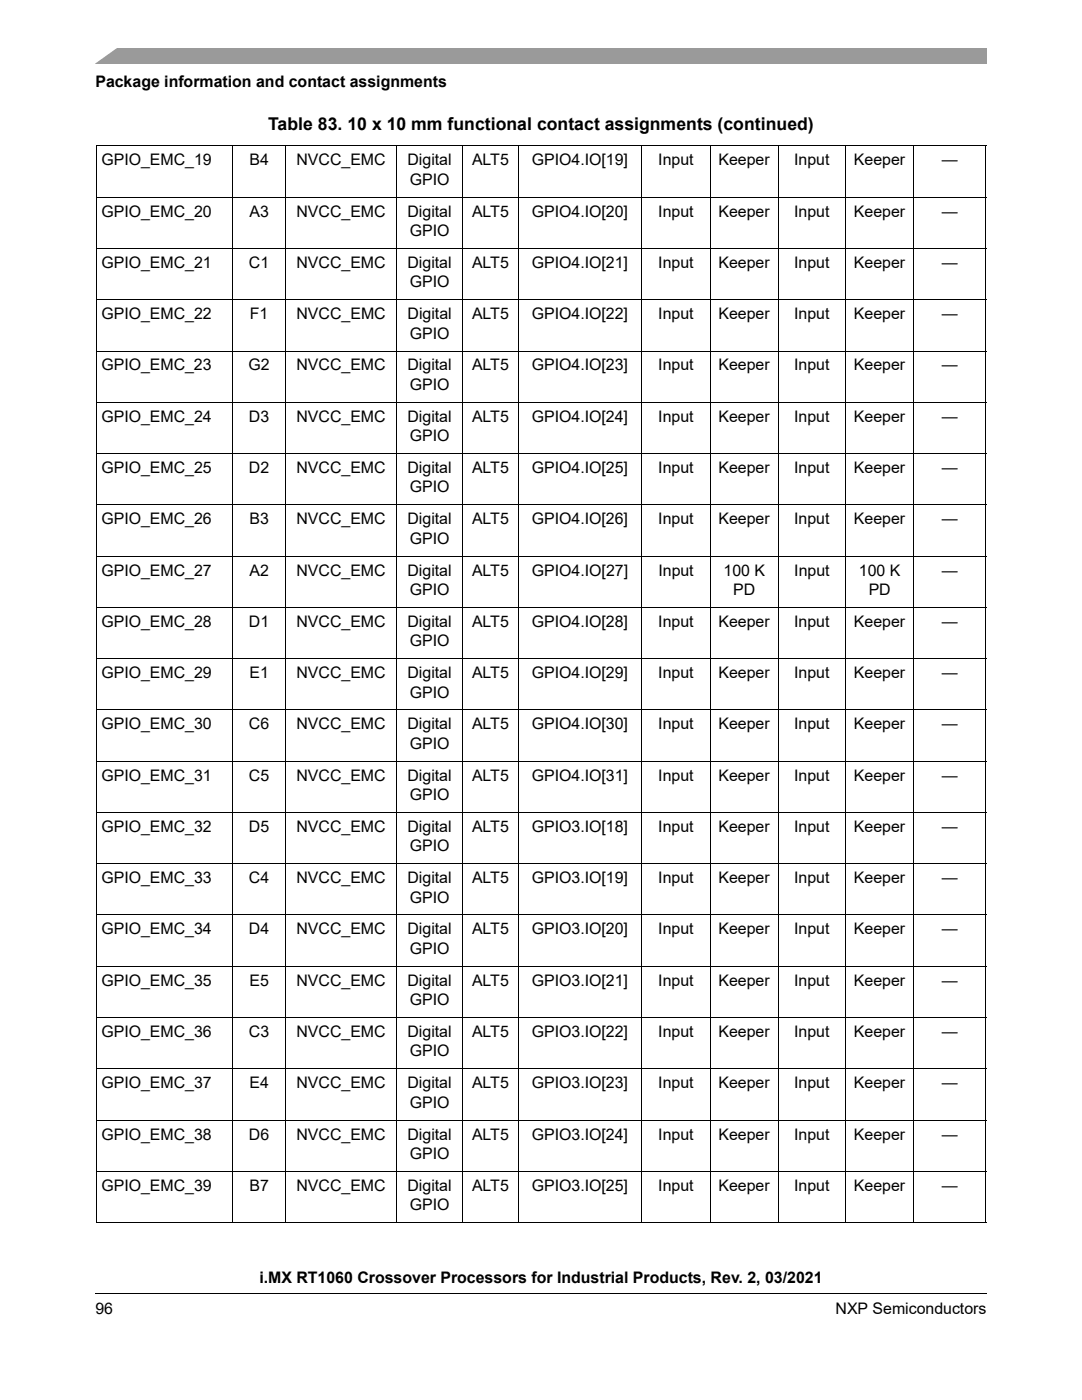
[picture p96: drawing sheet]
<svg xmlns="http://www.w3.org/2000/svg" width="216mm" height="279mm" viewBox="0 0 216 279" stroke-linecap="round" stroke-linejoin="round" font-family="sans-serif">
<defs><g id="words">
<text font-size="3.5" x="53.5" y="25.8">Table 83. 10 x 10 mm functional contact assignments (continued)</text>
<g font-size="3.2">
<text x="19" y="17.4">Package information and contact assignments</text>
<text x="20.2" y="33">GPIO_EMC_19</text>
<text x="49.8" y="33">B4</text>
<text x="59.2" y="33">NVCC_EMC</text>
<text x="81.3" y="33">Digital</text>
<text x="94.2" y="33">ALT5</text>
<text x="106.1" y="33">GPIO4.IO[19]</text>
<text x="131.4" y="33">Input</text>
<text x="143.4" y="33">Keeper</text>
<text x="158.5" y="33">Input</text>
<text x="170.4" y="33">Keeper</text>
<text x="187.9" y="33">—</text>
<text x="81.8" y="36.9">GPIO</text>
<text x="20.2" y="43.2">GPIO_EMC_20</text>
<text x="49.8" y="43.2">A3</text>
<text x="59.2" y="43.2">NVCC_EMC</text>
<text x="81.3" y="43.2">Digital</text>
<text x="81.8" y="47.1">GPIO</text>
<text x="94.2" y="43.2">ALT5</text>
<text x="106.1" y="43.2">GPIO4.IO[20]</text>
<text x="131.4" y="43.2">Input</text>
<text x="143.4" y="43.2">Keeper</text>
<text x="158.5" y="43.2">Input</text>
<text x="170.4" y="43.2">Keeper</text>
<text x="187.9" y="43.2">—</text>
<text x="20.2" y="53.5">GPIO_EMC_21</text>
<text x="49.7" y="53.5">C1</text>
<text x="59.2" y="53.5">NVCC_EMC</text>
<text x="81.3" y="53.5">Digital</text>
<text x="94.2" y="53.5">ALT5</text>
<text x="106.1" y="53.5">GPIO4.IO[21]</text>
<text x="131.4" y="53.5">Input</text>
<text x="143.4" y="53.5">Keeper</text>
<text x="158.5" y="53.5">Input</text>
<text x="170.4" y="53.5">Keeper</text>
<text x="187.9" y="53.5">—</text>
<text x="81.8" y="57.4">GPIO</text>
<text x="20.2" y="63.7">GPIO_EMC_22</text>
<text x="49.9" y="63.7">F1</text>
<text x="59.2" y="63.7">NVCC_EMC</text>
<text x="81.3" y="63.7">Digital</text>
<text x="94.2" y="63.7">ALT5</text>
<text x="106.1" y="63.7">GPIO4.IO[22]</text>
<text x="131.4" y="63.7">Input</text>
<text x="143.4" y="63.7">Keeper</text>
<text x="158.5" y="63.7">Input</text>
<text x="170.4" y="63.7">Keeper</text>
<text x="187.9" y="63.7">—</text>
<text x="81.8" y="67.6">GPIO</text>
<text x="20.2" y="73.9">GPIO_EMC_23</text>
<text x="49.6" y="73.9">G2</text>
<text x="59.2" y="73.9">NVCC_EMC</text>
<text x="81.3" y="73.9">Digital</text>
<text x="81.8" y="77.8">GPIO</text>
<text x="94.2" y="73.9">ALT5</text>
<text x="106.1" y="73.9">GPIO4.IO[23]</text>
<text x="131.4" y="73.9">Input</text>
<text x="143.4" y="73.9">Keeper</text>
<text x="158.5" y="73.9">Input</text>
<text x="170.4" y="73.9">Keeper</text>
<text x="187.9" y="73.9">—</text>
<text x="20.2" y="84.2">GPIO_EMC_24</text>
<text x="49.7" y="84.2">D3</text>
<text x="59.2" y="84.2">NVCC_EMC</text>
<text x="81.3" y="84.2">Digital</text>
<text x="81.8" y="88.1">GPIO</text>
<text x="94.2" y="84.2">ALT5</text>
<text x="106.1" y="84.2">GPIO4.IO[24]</text>
<text x="131.4" y="84.2">Input</text>
<text x="143.4" y="84.2">Keeper</text>
<text x="158.5" y="84.2">Input</text>
<text x="170.4" y="84.2">Keeper</text>
<text x="187.9" y="84.2">—</text>
<text x="20.2" y="94.4">GPIO_EMC_25</text>
<text x="49.7" y="94.4">D2</text>
<text x="59.2" y="94.4">NVCC_EMC</text>
<text x="81.3" y="94.4">Digital</text>
<text x="94.2" y="94.4">ALT5</text>
<text x="106.1" y="94.4">GPIO4.IO[25]</text>
<text x="131.4" y="94.4">Input</text>
<text x="143.4" y="94.4">Keeper</text>
<text x="158.5" y="94.4">Input</text>
<text x="170.4" y="94.4">Keeper</text>
<text x="187.9" y="94.4">—</text>
<text x="81.8" y="98.3">GPIO</text>
<text x="20.2" y="104.6">GPIO_EMC_26</text>
<text x="49.8" y="104.6">B3</text>
<text x="59.2" y="104.6">NVCC_EMC</text>
<text x="81.3" y="104.6">Digital</text>
<text x="94.2" y="104.6">ALT5</text>
<text x="106.1" y="104.6">GPIO4.IO[26]</text>
<text x="131.4" y="104.6">Input</text>
<text x="143.4" y="104.6">Keeper</text>
<text x="158.5" y="104.6">Input</text>
<text x="170.4" y="104.6">Keeper</text>
<text x="187.9" y="104.6">—</text>
<text x="81.8" y="108.5">GPIO</text>
<text x="20.2" y="114.9">GPIO_EMC_27</text>
<text x="49.8" y="114.9">A2</text>
<text x="59.2" y="114.9">NVCC_EMC</text>
<text x="81.3" y="114.9">Digital</text>
<text x="81.8" y="118.7">GPIO</text>
<text x="94.2" y="114.9">ALT5</text>
<text x="106.1" y="114.9">GPIO4.IO[27]</text>
<text x="131.4" y="114.9">Input</text>
<text x="144.4" y="114.9">100 K</text>
<text x="146.3" y="118.7">PD</text>
<text x="158.5" y="114.9">Input</text>
<text x="171.4" y="114.9">100 K</text>
<text x="173.3" y="118.7">PD</text>
<text x="187.9" y="114.9">—</text>
<text x="20.2" y="125.1">GPIO_EMC_28</text>
<text x="49.7" y="125.1">D1</text>
<text x="59.2" y="125.1">NVCC_EMC</text>
<text x="81.3" y="125.1">Digital</text>
<text x="94.2" y="125.1">ALT5</text>
<text x="106.1" y="125.1">GPIO4.IO[28]</text>
<text x="131.4" y="125.1">Input</text>
<text x="143.4" y="125.1">Keeper</text>
<text x="158.5" y="125.1">Input</text>
<text x="170.4" y="125.1">Keeper</text>
<text x="187.9" y="125.1">—</text>
<text x="81.8" y="129">GPIO</text>
<text x="20.2" y="135.3">GPIO_EMC_29</text>
<text x="49.8" y="135.3">E1</text>
<text x="59.2" y="135.3">NVCC_EMC</text>
<text x="81.3" y="135.3">Digital</text>
<text x="94.2" y="135.3">ALT5</text>
<text x="106.1" y="135.3">GPIO4.IO[29]</text>
<text x="131.4" y="135.3">Input</text>
<text x="143.4" y="135.3">Keeper</text>
<text x="158.5" y="135.3">Input</text>
<text x="170.4" y="135.3">Keeper</text>
<text x="187.9" y="135.3">—</text>
<text x="81.8" y="139.2">GPIO</text>
<text x="20.2" y="145.6">GPIO_EMC_30</text>
<text x="49.7" y="145.6">C6</text>
<text x="59.2" y="145.6">NVCC_EMC</text>
<text x="81.3" y="145.6">Digital</text>
<text x="81.8" y="149.4">GPIO</text>
<text x="94.2" y="145.6">ALT5</text>
<text x="106.1" y="145.6">GPIO4.IO[30]</text>
<text x="131.4" y="145.6">Input</text>
<text x="143.4" y="145.6">Keeper</text>
<text x="158.5" y="145.6">Input</text>
<text x="170.4" y="145.6">Keeper</text>
<text x="187.9" y="145.6">—</text>
<text x="20.2" y="155.8">GPIO_EMC_31</text>
<text x="49.7" y="155.8">C5</text>
<text x="59.2" y="155.8">NVCC_EMC</text>
<text x="81.3" y="155.8">Digital</text>
<text x="94.2" y="155.8">ALT5</text>
<text x="106.1" y="155.8">GPIO4.IO[31]</text>
<text x="131.4" y="155.8">Input</text>
<text x="143.4" y="155.8">Keeper</text>
<text x="158.5" y="155.8">Input</text>
<text x="170.4" y="155.8">Keeper</text>
<text x="187.9" y="155.8">—</text>
<text x="81.8" y="159.7">GPIO</text>
<text x="20.2" y="166">GPIO_EMC_32</text>
<text x="49.7" y="166">D5</text>
<text x="59.2" y="166">NVCC_EMC</text>
<text x="81.3" y="166">Digital</text>
<text x="94.2" y="166">ALT5</text>
<text x="106.1" y="166">GPIO3.IO[18]</text>
<text x="131.4" y="166">Input</text>
<text x="143.4" y="166">Keeper</text>
<text x="158.5" y="166">Input</text>
<text x="170.4" y="166">Keeper</text>
<text x="187.9" y="166">—</text>
<text x="81.8" y="169.9">GPIO</text>
<text x="20.2" y="176.3">GPIO_EMC_33</text>
<text x="49.7" y="176.3">C4</text>
<text x="59.2" y="176.3">NVCC_EMC</text>
<text x="81.3" y="176.3">Digital</text>
<text x="94.2" y="176.3">ALT5</text>
<text x="106.1" y="176.3">GPIO3.IO[19]</text>
<text x="131.4" y="176.3">Input</text>
<text x="143.4" y="176.3">Keeper</text>
<text x="158.5" y="176.3">Input</text>
<text x="170.4" y="176.3">Keeper</text>
<text x="187.9" y="176.3">—</text>
<text x="81.8" y="180.1">GPIO</text>
<text x="20.2" y="186.5">GPIO_EMC_34</text>
<text x="49.7" y="186.5">D4</text>
<text x="59.2" y="186.5">NVCC_EMC</text>
<text x="81.3" y="186.5">Digital</text>
<text x="81.8" y="190.4">GPIO</text>
<text x="94.2" y="186.5">ALT5</text>
<text x="106.1" y="186.5">GPIO3.IO[20]</text>
<text x="131.4" y="186.5">Input</text>
<text x="143.4" y="186.5">Keeper</text>
<text x="158.5" y="186.5">Input</text>
<text x="170.4" y="186.5">Keeper</text>
<text x="187.9" y="186.5">—</text>
<text x="20.2" y="196.7">GPIO_EMC_35</text>
<text x="49.8" y="196.7">E5</text>
<text x="59.2" y="196.7">NVCC_EMC</text>
<text x="81.3" y="196.7">Digital</text>
<text x="94.2" y="196.7">ALT5</text>
<text x="106.1" y="196.7">GPIO3.IO[21]</text>
<text x="131.4" y="196.7">Input</text>
<text x="143.4" y="196.7">Keeper</text>
<text x="158.5" y="196.7">Input</text>
<text x="170.4" y="196.7">Keeper</text>
<text x="187.9" y="196.7">—</text>
<text x="81.8" y="200.6">GPIO</text>
<text x="20.2" y="206.9">GPIO_EMC_36</text>
<text x="49.7" y="206.9">C3</text>
<text x="59.2" y="206.9">NVCC_EMC</text>
<text x="81.3" y="206.9">Digital</text>
<text x="94.2" y="206.9">ALT5</text>
<text x="106.1" y="206.9">GPIO3.IO[22]</text>
<text x="131.4" y="206.9">Input</text>
<text x="143.4" y="206.9">Keeper</text>
<text x="158.5" y="206.9">Input</text>
<text x="170.4" y="206.9">Keeper</text>
<text x="187.9" y="206.9">—</text>
<text x="81.8" y="210.8">GPIO</text>
<text x="20.2" y="217.2">GPIO_EMC_37</text>
<text x="49.8" y="217.2">E4</text>
<text x="59.2" y="217.2">NVCC_EMC</text>
<text x="81.3" y="217.2">Digital</text>
<text x="81.8" y="221">GPIO</text>
<text x="94.2" y="217.2">ALT5</text>
<text x="106.1" y="217.2">GPIO3.IO[23]</text>
<text x="131.4" y="217.2">Input</text>
<text x="143.4" y="217.2">Keeper</text>
<text x="158.5" y="217.2">Input</text>
<text x="170.4" y="217.2">Keeper</text>
<text x="187.9" y="217.2">—</text>
<text x="20.2" y="227.4">GPIO_EMC_38</text>
<text x="49.7" y="227.4">D6</text>
<text x="59.2" y="227.4">NVCC_EMC</text>
<text x="81.3" y="227.4">Digital</text>
<text x="94.2" y="227.4">ALT5</text>
<text x="106.1" y="227.4">GPIO3.IO[24]</text>
<text x="131.4" y="227.4">Input</text>
<text x="143.4" y="227.4">Keeper</text>
<text x="158.5" y="227.4">Input</text>
<text x="170.4" y="227.4">Keeper</text>
<text x="187.9" y="227.4">—</text>
<text x="81.8" y="231.3">GPIO</text>
<text x="20.2" y="237.6">GPIO_EMC_39</text>
<text x="49.8" y="237.6">B7</text>
<text x="59.2" y="237.6">NVCC_EMC</text>
<text x="81.3" y="237.6">Digital</text>
<text x="94.2" y="237.6">ALT5</text>
<text x="106.1" y="237.6">GPIO3.IO[25]</text>
<text x="131.4" y="237.6">Input</text>
<text x="143.4" y="237.6">Keeper</text>
<text x="158.5" y="237.6">Input</text>
<text x="170.4" y="237.6">Keeper</text>
<text x="187.9" y="237.6">—</text>
<text x="81.8" y="241.5">GPIO</text>
<text x="51.8" y="256.1">i.MX RT1060 Crossover Processors for Industrial Products, Rev. 2, 03/2021</text>
<text x="19" y="262.3">96</text>
<text x="166.7" y="262.3">NXP Semiconductors</text>
</g>
</g></defs>
<path d="M19 258.1v.1z" fill="#000"/>
<path d="M19 258.1h177.8" fill="none" stroke="#000" stroke-width=".2"/>
<path d="M19 9.5h177.8v3.2h-177.8z" fill="#9a9a9a"/>
<path d="M17.1 9.2h6.8l-5.3 3.8h-1.5z" fill="#fff"/>
<g fill="none" stroke="#000" stroke-width=".2">
<path d="M19.1 29.1h177.7M19.1 39.4h177.7M19.2 29.2v214.7M46.4 29v215.1M57 29v215.1M79.1 29v215.1M92.3 29v215.1M103.4 29v215.1M128.1 29v215.1M141.8 29v215.1M155.3 29v215.1M168.8 29v215.1"/>
<path d="M182.3 29v215.1M196.7 29.2v214.7M19.1 49.6h177.7M19.1 59.8h177.7M19.1 70.1h177.7M19.1 80.3h177.7M19.1 90.5h177.7M19.1 100.8h177.7M19.1 111h177.7M19.1 121.2h177.7M19.1 131.4h177.7M19.1 141.7h177.7"/>
<path d="M19.1 151.9h177.7M19.1 162.1h177.7M19.1 172.4h177.7M19.1 182.6h177.7M19.1 192.8h177.7M19.1 203.1h177.7M19.1 213.3h177.7M19.1 223.5h177.7M19.1 233.8h177.7M19.1 244h177.7"/>
</g>
<use href="#words"/>
</svg>
